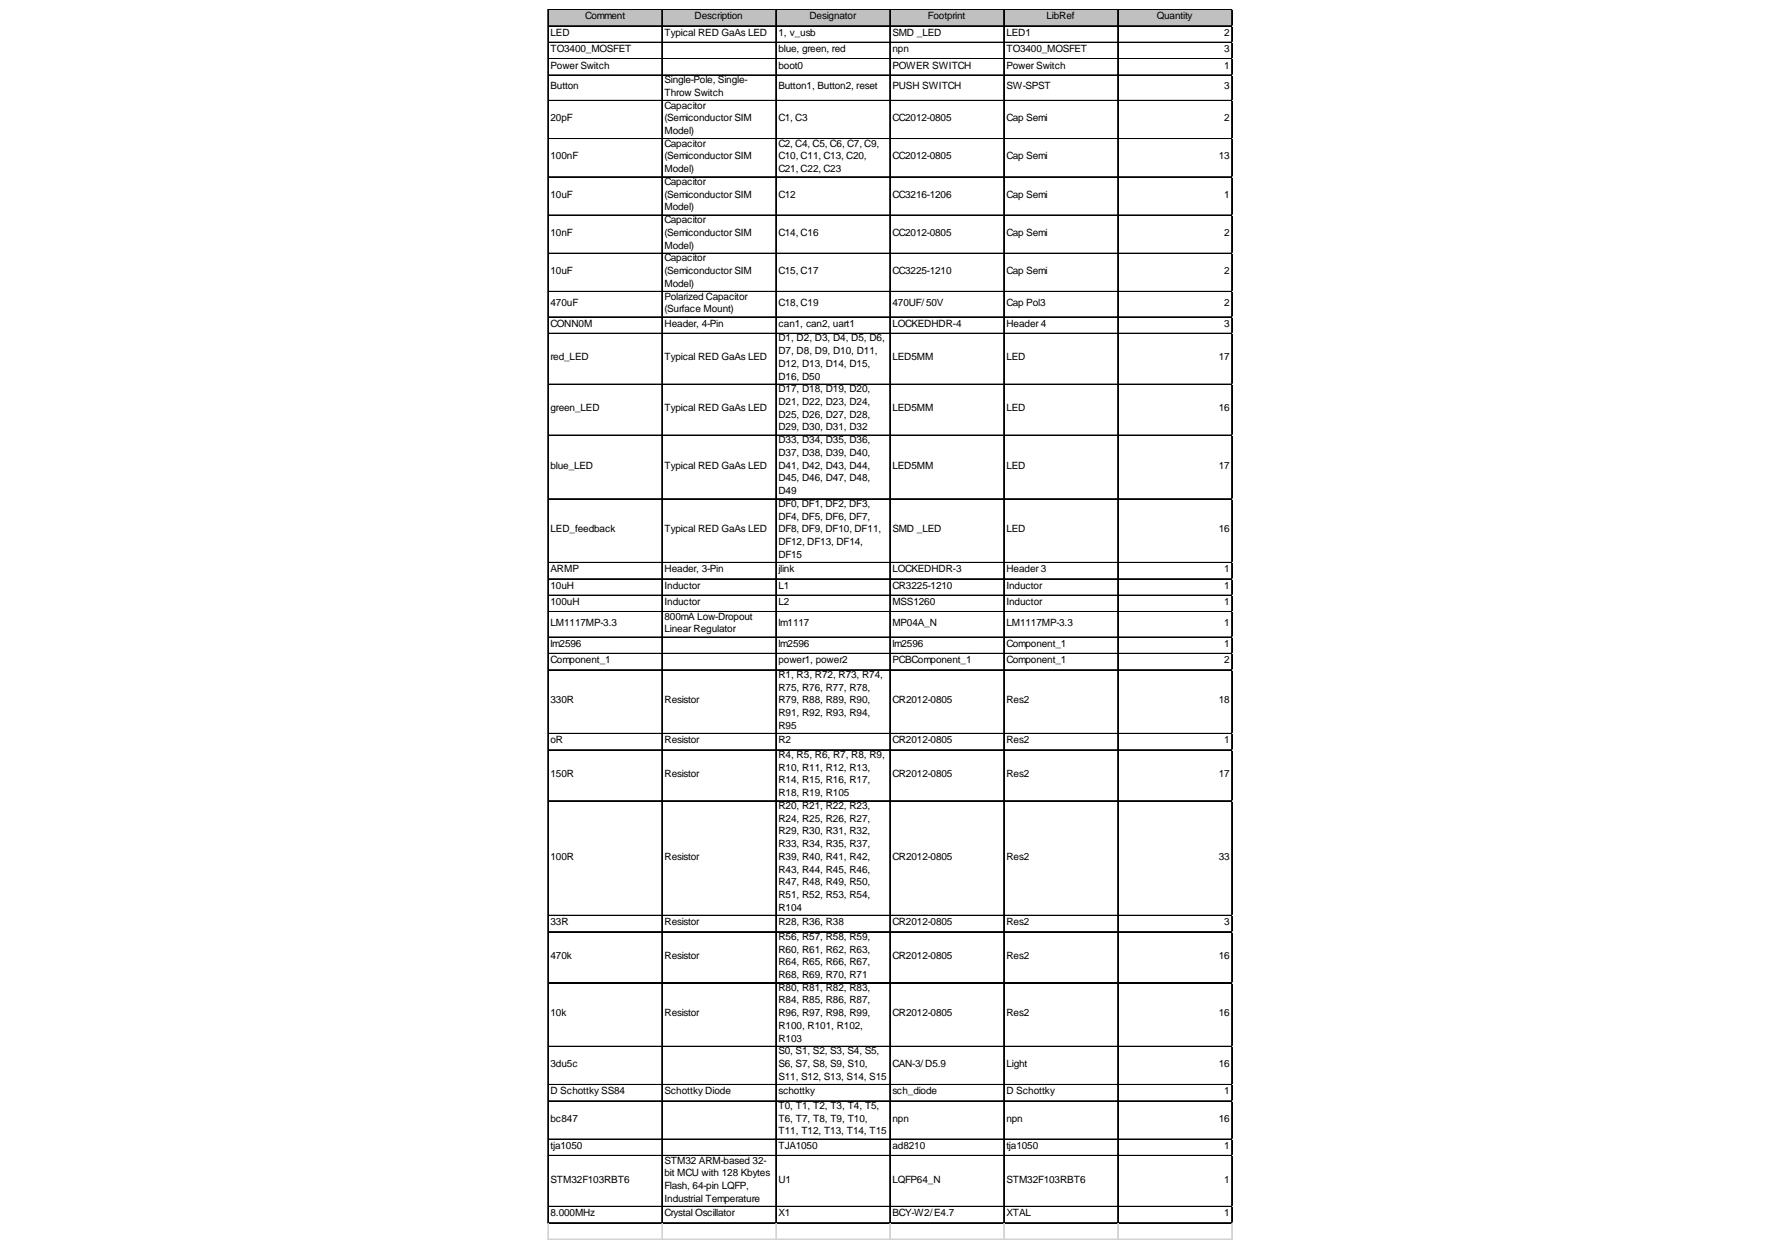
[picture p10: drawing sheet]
<svg xmlns="http://www.w3.org/2000/svg" width="287mm" height="202mm" viewBox="0 0 287 202" stroke-linecap="round" stroke-linejoin="round" font-family="sans-serif">
<defs><g id="words">
<g font-size="1.6">
<text x="88.6" y="5.8">LED</text>
<text x="94.1" y="3.1">Comment</text>
<text x="106.9" y="5.8">Typical RED GaAs LED</text>
<text x="111.7" y="3.1">Description</text>
<text x="125.2" y="5.8">1, v_usb</text>
<text x="130.2" y="3.1">Designator</text>
<text x="143.6" y="5.8">SMD _LED</text>
<text x="149.3" y="3.1">Footprint</text>
<text x="161.9" y="5.8">LED1</text>
<text x="168.3" y="3.1">LibRef</text>
<text x="186.1" y="3.1">Quantity</text>
<text x="196.9" y="5.8">2</text>
<text x="88.6" y="8.4">TO3400_MOSFET</text>
<text x="88.6" y="11">Power Switch</text>
<text x="125.2" y="8.4">blue, green, red</text>
<text x="125.2" y="11">boot0</text>
<text x="143.6" y="8.4">npn</text>
<text x="143.6" y="11">POWER SWITCH</text>
<text x="161.9" y="8.4">TO3400_MOSFET</text>
<text x="161.9" y="11">Power Switch</text>
<text x="196.9" y="8.4">3</text>
<text x="196.9" y="11">1</text>
<text x="88.6" y="14.4">Button</text>
<text x="106.9" y="13.4">Single-Pole, Single-</text>
<text x="106.9" y="15.4">Throw Switch</text>
<text x="106.9" y="17.5">Capacitor</text>
<text x="125.2" y="14.4">Button1, Button2, reset</text>
<text x="143.6" y="14.4">PUSH SWITCH</text>
<text x="161.9" y="14.4">SW-SPST</text>
<text x="196.9" y="14.4">3</text>
<text x="88.6" y="19.5">20pF</text>
<text x="106.9" y="19.5">(Semiconductor SIM</text>
<text x="106.9" y="21.5">Model)</text>
<text x="106.9" y="23.6">Capacitor</text>
<text x="125.2" y="19.5">C1, C3</text>
<text x="125.2" y="23.6">C2, C4, C5, C6, C7, C9,</text>
<text x="143.6" y="19.5">CC2012-0805</text>
<text x="161.9" y="19.5">Cap Semi</text>
<text x="196.9" y="19.5">2</text>
<text x="88.6" y="25.6">100nF</text>
<text x="106.9" y="25.6">(Semiconductor SIM</text>
<text x="106.9" y="27.7">Model)</text>
<text x="106.9" y="29.7">Capacitor</text>
<text x="125.2" y="25.6">C10, C11, C13, C20,</text>
<text x="125.2" y="27.7">C21, C22, C23</text>
<text x="143.6" y="25.6">CC2012-0805</text>
<text x="161.9" y="25.6">Cap Semi</text>
<text x="196.1" y="25.6">13</text>
<text x="88.6" y="31.8">10uF</text>
<text x="106.9" y="31.8">(Semiconductor SIM</text>
<text x="106.9" y="33.8">Model)</text>
<text x="106.9" y="35.9">Capacitor</text>
<text x="125.2" y="31.8">C12</text>
<text x="143.6" y="31.8">CC3216-1206</text>
<text x="161.9" y="31.8">Cap Semi</text>
<text x="196.9" y="31.8">1</text>
<text x="88.6" y="37.9">10nF</text>
<text x="106.9" y="37.9">(Semiconductor SIM</text>
<text x="106.9" y="40">Model)</text>
<text x="125.2" y="37.9">C14, C16</text>
<text x="143.6" y="37.9">CC2012-0805</text>
<text x="161.9" y="37.9">Cap Semi</text>
<text x="196.9" y="37.9">2</text>
<text x="88.6" y="44.1">10uF</text>
<text x="106.9" y="42">Capacitor</text>
<text x="106.9" y="44.1">(Semiconductor SIM</text>
<text x="106.9" y="46.1">Model)</text>
<text x="125.2" y="44.1">C15, C17</text>
<text x="143.6" y="44.1">CC3225-1210</text>
<text x="161.9" y="44.1">Cap Semi</text>
<text x="196.9" y="44.1">2</text>
<text x="88.6" y="49.2">470uF</text>
<text x="88.6" y="52.6">CONN0M</text>
<text x="106.9" y="48.2">Polarized Capacitor</text>
<text x="106.9" y="50.2">(Surface Mount)</text>
<text x="106.9" y="52.6">Header, 4-Pin</text>
<text x="125.2" y="49.2">C18, C19</text>
<text x="125.2" y="52.6">can1, can2, uart1</text>
<text x="143.6" y="49.2">470UF/50V</text>
<text x="143.6" y="52.6">LOCKEDHDR-4</text>
<text x="161.9" y="49.2">Cap Pol3</text>
<text x="161.9" y="52.6">Header 4</text>
<text x="196.9" y="49.2">2</text>
<text x="196.9" y="52.6">3</text>
<text x="88.6" y="58">red_LED</text>
<text x="106.9" y="58">Typical RED GaAs LED</text>
<text x="125.2" y="54.9">D1, D2, D3, D4, D5, D6,</text>
<text x="125.2" y="56.9">D7, D8, D9, D10, D11,</text>
<text x="125.2" y="59">D12, D13, D14, D15,</text>
<text x="143.6" y="58">LED5MM</text>
<text x="161.9" y="58">LED</text>
<text x="196.1" y="58">17</text>
<text x="125.2" y="61">D16, D50</text>
<text x="125.2" y="63.1">D17, D18, D19, D20,</text>
<text x="125.2" y="65.1">D21, D22, D23, D24,</text>
<text x="88.6" y="66.2">green_LED</text>
<text x="106.9" y="66.2">Typical RED GaAs LED</text>
<text x="125.2" y="67.2">D25, D26, D27, D28,</text>
<text x="125.2" y="69.2">D29, D30, D31, D32</text>
<text x="125.2" y="71.3">D33, D34, D35, D36,</text>
<text x="143.6" y="66.2">LED5MM</text>
<text x="161.9" y="66.2">LED</text>
<text x="196.1" y="66.2">16</text>
<text x="88.6" y="75.4">blue_LED</text>
<text x="106.9" y="75.4">Typical RED GaAs LED</text>
<text x="125.2" y="73.3">D37, D38, D39, D40,</text>
<text x="125.2" y="75.4">D41, D42, D43, D44,</text>
<text x="125.2" y="77.4">D45, D46, D47, D48,</text>
<text x="143.6" y="75.4">LED5MM</text>
<text x="161.9" y="75.4">LED</text>
<text x="196.1" y="75.4">17</text>
<text x="125.2" y="79.5">D49</text>
<text x="125.2" y="81.5">DF0, DF1, DF2, DF3,</text>
<text x="125.2" y="83.6">DF4, DF5, DF6, DF7,</text>
<text x="88.6" y="85.6">LED_feedback</text>
<text x="106.9" y="85.6">Typical RED GaAs LED</text>
<text x="125.2" y="85.6">DF8, DF9, DF10, DF11,</text>
<text x="125.2" y="87.7">DF12, DF13, DF14,</text>
<text x="125.2" y="89.7">DF15</text>
<text x="143.6" y="85.6">SMD _LED</text>
<text x="161.9" y="85.6">LED</text>
<text x="196.1" y="85.6">16</text>
<text x="88.6" y="92">ARMP</text>
<text x="88.6" y="94.7">10uH</text>
<text x="106.9" y="92">Header, 3-Pin</text>
<text x="106.9" y="94.7">Inductor</text>
<text x="125.2" y="92">jlink</text>
<text x="125.2" y="94.7">L1</text>
<text x="143.6" y="92">LOCKEDHDR-3</text>
<text x="143.6" y="94.7">CR3225-1210</text>
<text x="161.9" y="92">Header 3</text>
<text x="161.9" y="94.7">Inductor</text>
<text x="196.9" y="92">1</text>
<text x="196.9" y="94.7">1</text>
<text x="88.6" y="97.3">100uH</text>
<text x="88.6" y="100.7">LM1117MP-3.3</text>
<text x="106.9" y="97.3">Inductor</text>
<text x="106.9" y="99.7">800mA Low-Dropout</text>
<text x="106.9" y="101.7">Linear Regulator</text>
<text x="125.2" y="97.3">L2</text>
<text x="125.2" y="100.7">lm1117</text>
<text x="143.6" y="97.3">MSS1260</text>
<text x="143.6" y="100.7">MP04A_N</text>
<text x="161.9" y="97.3">Inductor</text>
<text x="161.9" y="100.7">LM1117MP-3.3</text>
<text x="196.9" y="97.3">1</text>
<text x="196.9" y="100.7">1</text>
<text x="88.6" y="104">lm2596</text>
<text x="88.6" y="106.7">Component_1</text>
<text x="125.2" y="104">lm2596</text>
<text x="125.2" y="106.7">power1, power2</text>
<text x="143.6" y="104">lm2596</text>
<text x="143.6" y="106.7">PCBComponent_1</text>
<text x="161.9" y="104">Component_1</text>
<text x="161.9" y="106.7">Component_1</text>
<text x="196.9" y="104">1</text>
<text x="196.9" y="106.7">2</text>
<text x="88.6" y="113.1">330R</text>
<text x="106.9" y="113.1">Resistor</text>
<text x="125.2" y="109">R1, R3, R72, R73, R74,</text>
<text x="125.2" y="111.1">R75, R76, R77, R78,</text>
<text x="125.2" y="113.1">R79, R88, R89, R90,</text>
<text x="143.6" y="113.1">CR2012-0805</text>
<text x="161.9" y="113.1">Res2</text>
<text x="196.1" y="113.1">18</text>
<text x="88.6" y="119.5">oR</text>
<text x="106.9" y="119.5">Resistor</text>
<text x="125.2" y="115.2">R91, R92, R93, R94,</text>
<text x="125.2" y="117.2">R95</text>
<text x="125.2" y="119.5">R2</text>
<text x="143.6" y="119.5">CR2012-0805</text>
<text x="161.9" y="119.5">Res2</text>
<text x="196.9" y="119.5">1</text>
<text x="88.6" y="125">150R</text>
<text x="106.9" y="125">Resistor</text>
<text x="125.2" y="121.9">R4, R5, R6, R7, R8, R9,</text>
<text x="125.2" y="123.9">R10, R11, R12, R13,</text>
<text x="125.2" y="126">R14, R15, R16, R17,</text>
<text x="143.6" y="125">CR2012-0805</text>
<text x="161.9" y="125">Res2</text>
<text x="196.1" y="125">17</text>
<text x="125.2" y="128">R18, R19, R105</text>
<text x="125.2" y="130.1">R20, R21, R22, R23,</text>
<text x="125.2" y="132.1">R24, R25, R26, R27,</text>
<text x="125.2" y="134.2">R29, R30, R31, R32,</text>
<text x="125.2" y="136.2">R33, R34, R35, R37,</text>
<text x="88.6" y="138.3">100R</text>
<text x="106.9" y="138.3">Resistor</text>
<text x="125.2" y="138.3">R39, R40, R41, R42,</text>
<text x="125.2" y="140.3">R43, R44, R45, R46,</text>
<text x="125.2" y="142.4">R47, R48, R49, R50,</text>
<text x="143.6" y="138.3">CR2012-0805</text>
<text x="161.9" y="138.3">Res2</text>
<text x="196.1" y="138.3">33</text>
<text x="88.6" y="148.8">33R</text>
<text x="106.9" y="148.8">Resistor</text>
<text x="125.2" y="144.4">R51, R52, R53, R54,</text>
<text x="125.2" y="146.5">R104</text>
<text x="125.2" y="148.8">R28, R36, R38</text>
<text x="143.6" y="148.8">CR2012-0805</text>
<text x="161.9" y="148.8">Res2</text>
<text x="196.9" y="148.8">3</text>
<text x="88.6" y="154.2">470k</text>
<text x="106.9" y="154.2">Resistor</text>
<text x="125.2" y="151.1">R56, R57, R58, R59,</text>
<text x="125.2" y="153.2">R60, R61, R62, R63,</text>
<text x="125.2" y="155.2">R64, R65, R66, R67,</text>
<text x="143.6" y="154.2">CR2012-0805</text>
<text x="161.9" y="154.2">Res2</text>
<text x="196.1" y="154.2">16</text>
<text x="125.2" y="157.3">R68, R69, R70, R71</text>
<text x="125.2" y="159.3">R80, R81, R82, R83,</text>
<text x="125.2" y="161.4">R84, R85, R86, R87,</text>
<text x="88.6" y="163.4">10k</text>
<text x="106.9" y="163.4">Resistor</text>
<text x="125.2" y="163.4">R96, R97, R98, R99,</text>
<text x="125.2" y="165.5">R100, R101, R102,</text>
<text x="125.2" y="167.5">R103</text>
<text x="143.6" y="163.4">CR2012-0805</text>
<text x="161.9" y="163.4">Res2</text>
<text x="196.1" y="163.4">16</text>
<text x="88.6" y="171.6">3du5c</text>
<text x="125.2" y="169.6">S0, S1, S2, S3, S4, S5,</text>
<text x="125.2" y="171.6">S6, S7, S8, S9, S10,</text>
<text x="125.2" y="173.7">S11, S12, S13, S14, S15</text>
<text x="143.6" y="171.6">CAN-3/D5.9</text>
<text x="161.9" y="171.6">Light</text>
<text x="196.1" y="171.6">16</text>
<text x="88.6" y="176">D Schottky SS84</text>
<text x="106.9" y="176">Schottky Diode</text>
<text x="125.2" y="176">schottky</text>
<text x="125.2" y="178.3">T0, T1, T2, T3, T4, T5,</text>
<text x="143.6" y="176">sch_diode</text>
<text x="161.9" y="176">D Schottky</text>
<text x="196.9" y="176">1</text>
<text x="88.6" y="180.4">bc847</text>
<text x="88.6" y="184.8">tja1050</text>
<text x="125.2" y="180.4">T6, T7, T8, T9, T10,</text>
<text x="125.2" y="182.4">T11, T12, T13, T14, T15</text>
<text x="125.2" y="184.8">TJA1050</text>
<text x="143.6" y="180.4">npn</text>
<text x="143.6" y="184.8">ad8210</text>
<text x="161.9" y="180.4">npn</text>
<text x="161.9" y="184.8">tja1050</text>
<text x="196.1" y="180.4">16</text>
<text x="196.9" y="184.8">1</text>
<text x="88.6" y="190.2">STM32F103RBT6</text>
<text x="106.9" y="187.1">STM32 ARM-based 32-</text>
<text x="106.9" y="189.2">bit MCU with 128 Kbytes</text>
<text x="106.9" y="191.2">Flash, 64-pin LQFP,</text>
<text x="125.2" y="190.2">U1</text>
<text x="143.6" y="190.2">LQFP64_N</text>
<text x="161.9" y="190.2">STM32F103RBT6</text>
<text x="196.9" y="190.2">1</text>
<text x="88.6" y="195.6">8.000MHz</text>
<text x="106.9" y="193.3">Industrial Temperature</text>
<text x="106.9" y="195.6">Crystal Oscillator</text>
<text x="125.2" y="195.6">X1</text>
<text x="143.6" y="195.6">BCY-W2/E4.7</text>
<text x="161.9" y="195.6">XTAL</text>
<text x="196.9" y="195.6">1</text>
</g>
</g></defs>
<path d="M88.2 1.6h110.1v2.7h-110.1z" fill="#c0c0c0"/>
<g fill="none" stroke="#000" stroke-width=".16">
<path d="M88.1 1.5v195.3M88.2 1.5v195.3M88.3 1.5h110M88.3 1.6h110M88.3 4.1h110M88.3 4.2h110M88.3 6.8h110M88.3 9.4h110M88.3 9.5h110M88.3 12h110M88.3 12.1h110M88.3 16.1h110"/>
<path d="M88.3 16.2h110M106.4 1.7v195.1M106.5 1.7v195.1M124.8 1.7v195.1M124.9 1.7v195.1M143.1 1.7v195.1M143.2 1.7v195.1M161.4 1.7v195.1M161.5 1.7v195.1M179.8 1.7v195.1M179.9 1.7v195.1M198.1 1.7v195.1"/>
<path d="M198.2 1.7v195.1M88.3 22.3h110M88.3 22.4h110M88.3 28.4h110M88.3 28.5h110M88.3 34.6h110M88.3 40.7h110M88.3 40.8h110M88.3 46.9h110M88.3 50.9h110M88.3 51h110M88.3 53.6h110"/>
<path d="M88.3 53.7h110M88.3 61.8h110M88.3 70h110M88.3 80.2h110M88.3 80.3h110M88.3 90.4h110M88.3 90.5h110M88.3 93.1h110M88.3 95.7h110M88.3 95.8h110M88.3 98.3h110M88.3 98.4h110"/>
<path d="M88.3 102.4h110M88.3 102.5h110M88.3 105.1h110M88.3 107.7h110M88.3 107.8h110M88.3 117.9h110M88.3 118h110M88.3 120.6h110M88.3 128.8h110M88.3 147.2h110M88.3 147.3h110M88.3 149.8h110"/>
<path d="M88.3 149.9h110M88.3 158h110M88.3 158.1h110M88.3 168.2h110M88.3 168.3h110M88.3 174.4h110M88.3 174.5h110M88.3 177h110M88.3 177.1h110M88.3 183.2h110M88.3 185.8h110M88.3 185.9h110"/>
<path d="M88.3 194h110M88.3 194.1h110M88.3 196.6h110M88.3 196.7h110"/>
</g>
<g fill="none" stroke="#d4d4d4" stroke-width=".16">
<path d="M198.3 1.5h.1M88.1 196.8v2.6M88.2 196.8v2.6M106.4 196.8v2.6M106.5 196.8v2.6M124.8 196.8v2.6M124.9 196.8v2.6M143.1 196.8v2.6M143.2 196.8v2.6M161.4 196.8v2.6M161.5 196.8v2.6M179.8 196.8v2.6"/>
<path d="M179.9 196.8v2.6M198.1 196.8v2.6M198.2 196.8v2.6"/>
</g>
<path d="M198.3 1.5v.2z" fill="#d4d4d4"/>
<path d="M198.3 4.1h.1" fill="none" stroke="#d4d4d4" stroke-width=".16"/>
<path d="M198.3 4.1v.2z" fill="#d4d4d4"/>
<path d="M198.3 6.8h.1" fill="none" stroke="#d4d4d4" stroke-width=".16"/>
<path d="M198.3 6.8v.1z" fill="#d4d4d4"/>
<path d="M198.3 9.4h.1" fill="none" stroke="#d4d4d4" stroke-width=".16"/>
<path d="M198.3 9.4v.2z" fill="#d4d4d4"/>
<path d="M198.3 12h.1" fill="none" stroke="#d4d4d4" stroke-width=".16"/>
<path d="M198.3 12v.2z" fill="#d4d4d4"/>
<path d="M198.3 16.1h.1" fill="none" stroke="#d4d4d4" stroke-width=".16"/>
<path d="M198.3 16.1v.2z" fill="#d4d4d4"/>
<path d="M198.3 22.3h.1" fill="none" stroke="#d4d4d4" stroke-width=".16"/>
<path d="M198.3 22.3v.1z" fill="#d4d4d4"/>
<path d="M198.3 28.4h.1" fill="none" stroke="#d4d4d4" stroke-width=".16"/>
<path d="M198.3 28.4v.2z" fill="#d4d4d4"/>
<path d="M198.3 34.6h.1" fill="none" stroke="#d4d4d4" stroke-width=".16"/>
<path d="M198.3 34.6v.1z" fill="#d4d4d4"/>
<path d="M198.3 40.7h.1" fill="none" stroke="#d4d4d4" stroke-width=".16"/>
<path d="M198.3 40.7v.2z" fill="#d4d4d4"/>
<path d="M198.3 46.9h.1" fill="none" stroke="#d4d4d4" stroke-width=".16"/>
<path d="M198.3 46.9v.1z" fill="#d4d4d4"/>
<path d="M198.3 50.9h.1" fill="none" stroke="#d4d4d4" stroke-width=".16"/>
<path d="M198.3 50.9v.2z" fill="#d4d4d4"/>
<path d="M198.3 53.6h.1" fill="none" stroke="#d4d4d4" stroke-width=".16"/>
<path d="M198.3 53.6v.1z" fill="#d4d4d4"/>
<path d="M198.3 61.8h.1" fill="none" stroke="#d4d4d4" stroke-width=".16"/>
<path d="M198.3 61.8v.1z" fill="#d4d4d4"/>
<path d="M198.3 70h.1" fill="none" stroke="#d4d4d4" stroke-width=".16"/>
<path d="M198.3 70v.1z" fill="#d4d4d4"/>
<path d="M198.3 80.2h.1" fill="none" stroke="#d4d4d4" stroke-width=".16"/>
<path d="M198.3 80.2v.1z" fill="#d4d4d4"/>
<path d="M198.3 90.4h.1" fill="none" stroke="#d4d4d4" stroke-width=".16"/>
<path d="M198.3 90.4v.2z" fill="#d4d4d4"/>
<path d="M198.3 93.1h.1" fill="none" stroke="#d4d4d4" stroke-width=".16"/>
<path d="M198.3 93.1v.1z" fill="#d4d4d4"/>
<path d="M198.3 95.7h.1" fill="none" stroke="#d4d4d4" stroke-width=".16"/>
<path d="M198.3 95.7v.1z" fill="#d4d4d4"/>
<path d="M198.3 98.3h.1" fill="none" stroke="#d4d4d4" stroke-width=".16"/>
<path d="M198.3 98.3v.2z" fill="#d4d4d4"/>
<path d="M198.3 102.4h.1" fill="none" stroke="#d4d4d4" stroke-width=".16"/>
<path d="M198.3 102.4v.2z" fill="#d4d4d4"/>
<path d="M198.3 105.1h.1" fill="none" stroke="#d4d4d4" stroke-width=".16"/>
<path d="M198.3 105.1v.1z" fill="#d4d4d4"/>
<path d="M198.3 107.7h.1" fill="none" stroke="#d4d4d4" stroke-width=".16"/>
<path d="M198.3 107.7v.1z" fill="#d4d4d4"/>
<path d="M198.3 117.9h.1" fill="none" stroke="#d4d4d4" stroke-width=".16"/>
<path d="M198.3 117.9v.2z" fill="#d4d4d4"/>
<path d="M198.3 120.6h.1" fill="none" stroke="#d4d4d4" stroke-width=".16"/>
<path d="M198.3 120.6v.1z" fill="#d4d4d4"/>
<path d="M198.3 128.8h.1" fill="none" stroke="#d4d4d4" stroke-width=".16"/>
<path d="M198.3 128.8v.1z" fill="#d4d4d4"/>
<path d="M198.3 147.2h.1" fill="none" stroke="#d4d4d4" stroke-width=".16"/>
<path d="M198.3 147.2v.1z" fill="#d4d4d4"/>
<path d="M198.3 149.8h.1" fill="none" stroke="#d4d4d4" stroke-width=".16"/>
<path d="M198.3 149.8v.2z" fill="#d4d4d4"/>
<path d="M198.3 158h.1" fill="none" stroke="#d4d4d4" stroke-width=".16"/>
<path d="M198.3 158v.2z" fill="#d4d4d4"/>
<path d="M198.3 168.2h.1" fill="none" stroke="#d4d4d4" stroke-width=".16"/>
<path d="M198.3 168.2v.2z" fill="#d4d4d4"/>
<path d="M198.3 174.4h.1" fill="none" stroke="#d4d4d4" stroke-width=".16"/>
<path d="M198.3 174.4v.1z" fill="#d4d4d4"/>
<path d="M198.3 177h.1" fill="none" stroke="#d4d4d4" stroke-width=".16"/>
<path d="M198.3 177v.2z" fill="#d4d4d4"/>
<path d="M198.3 183.2h.1" fill="none" stroke="#d4d4d4" stroke-width=".16"/>
<path d="M198.3 183.2v.1z" fill="#d4d4d4"/>
<path d="M198.3 185.8h.1" fill="none" stroke="#d4d4d4" stroke-width=".16"/>
<path d="M198.3 185.8v.1z" fill="#d4d4d4"/>
<path d="M198.3 194h.1" fill="none" stroke="#d4d4d4" stroke-width=".16"/>
<path d="M198.3 194v.1z" fill="#d4d4d4"/>
<path d="M198.3 196.6h.1" fill="none" stroke="#d4d4d4" stroke-width=".16"/>
<path d="M198.3 196.6v.2z" fill="#d4d4d4"/>
<path d="M88.1 199.3h110.2" fill="none" stroke="#d4d4d4" stroke-width=".16"/>
<use href="#words"/>
</svg>
